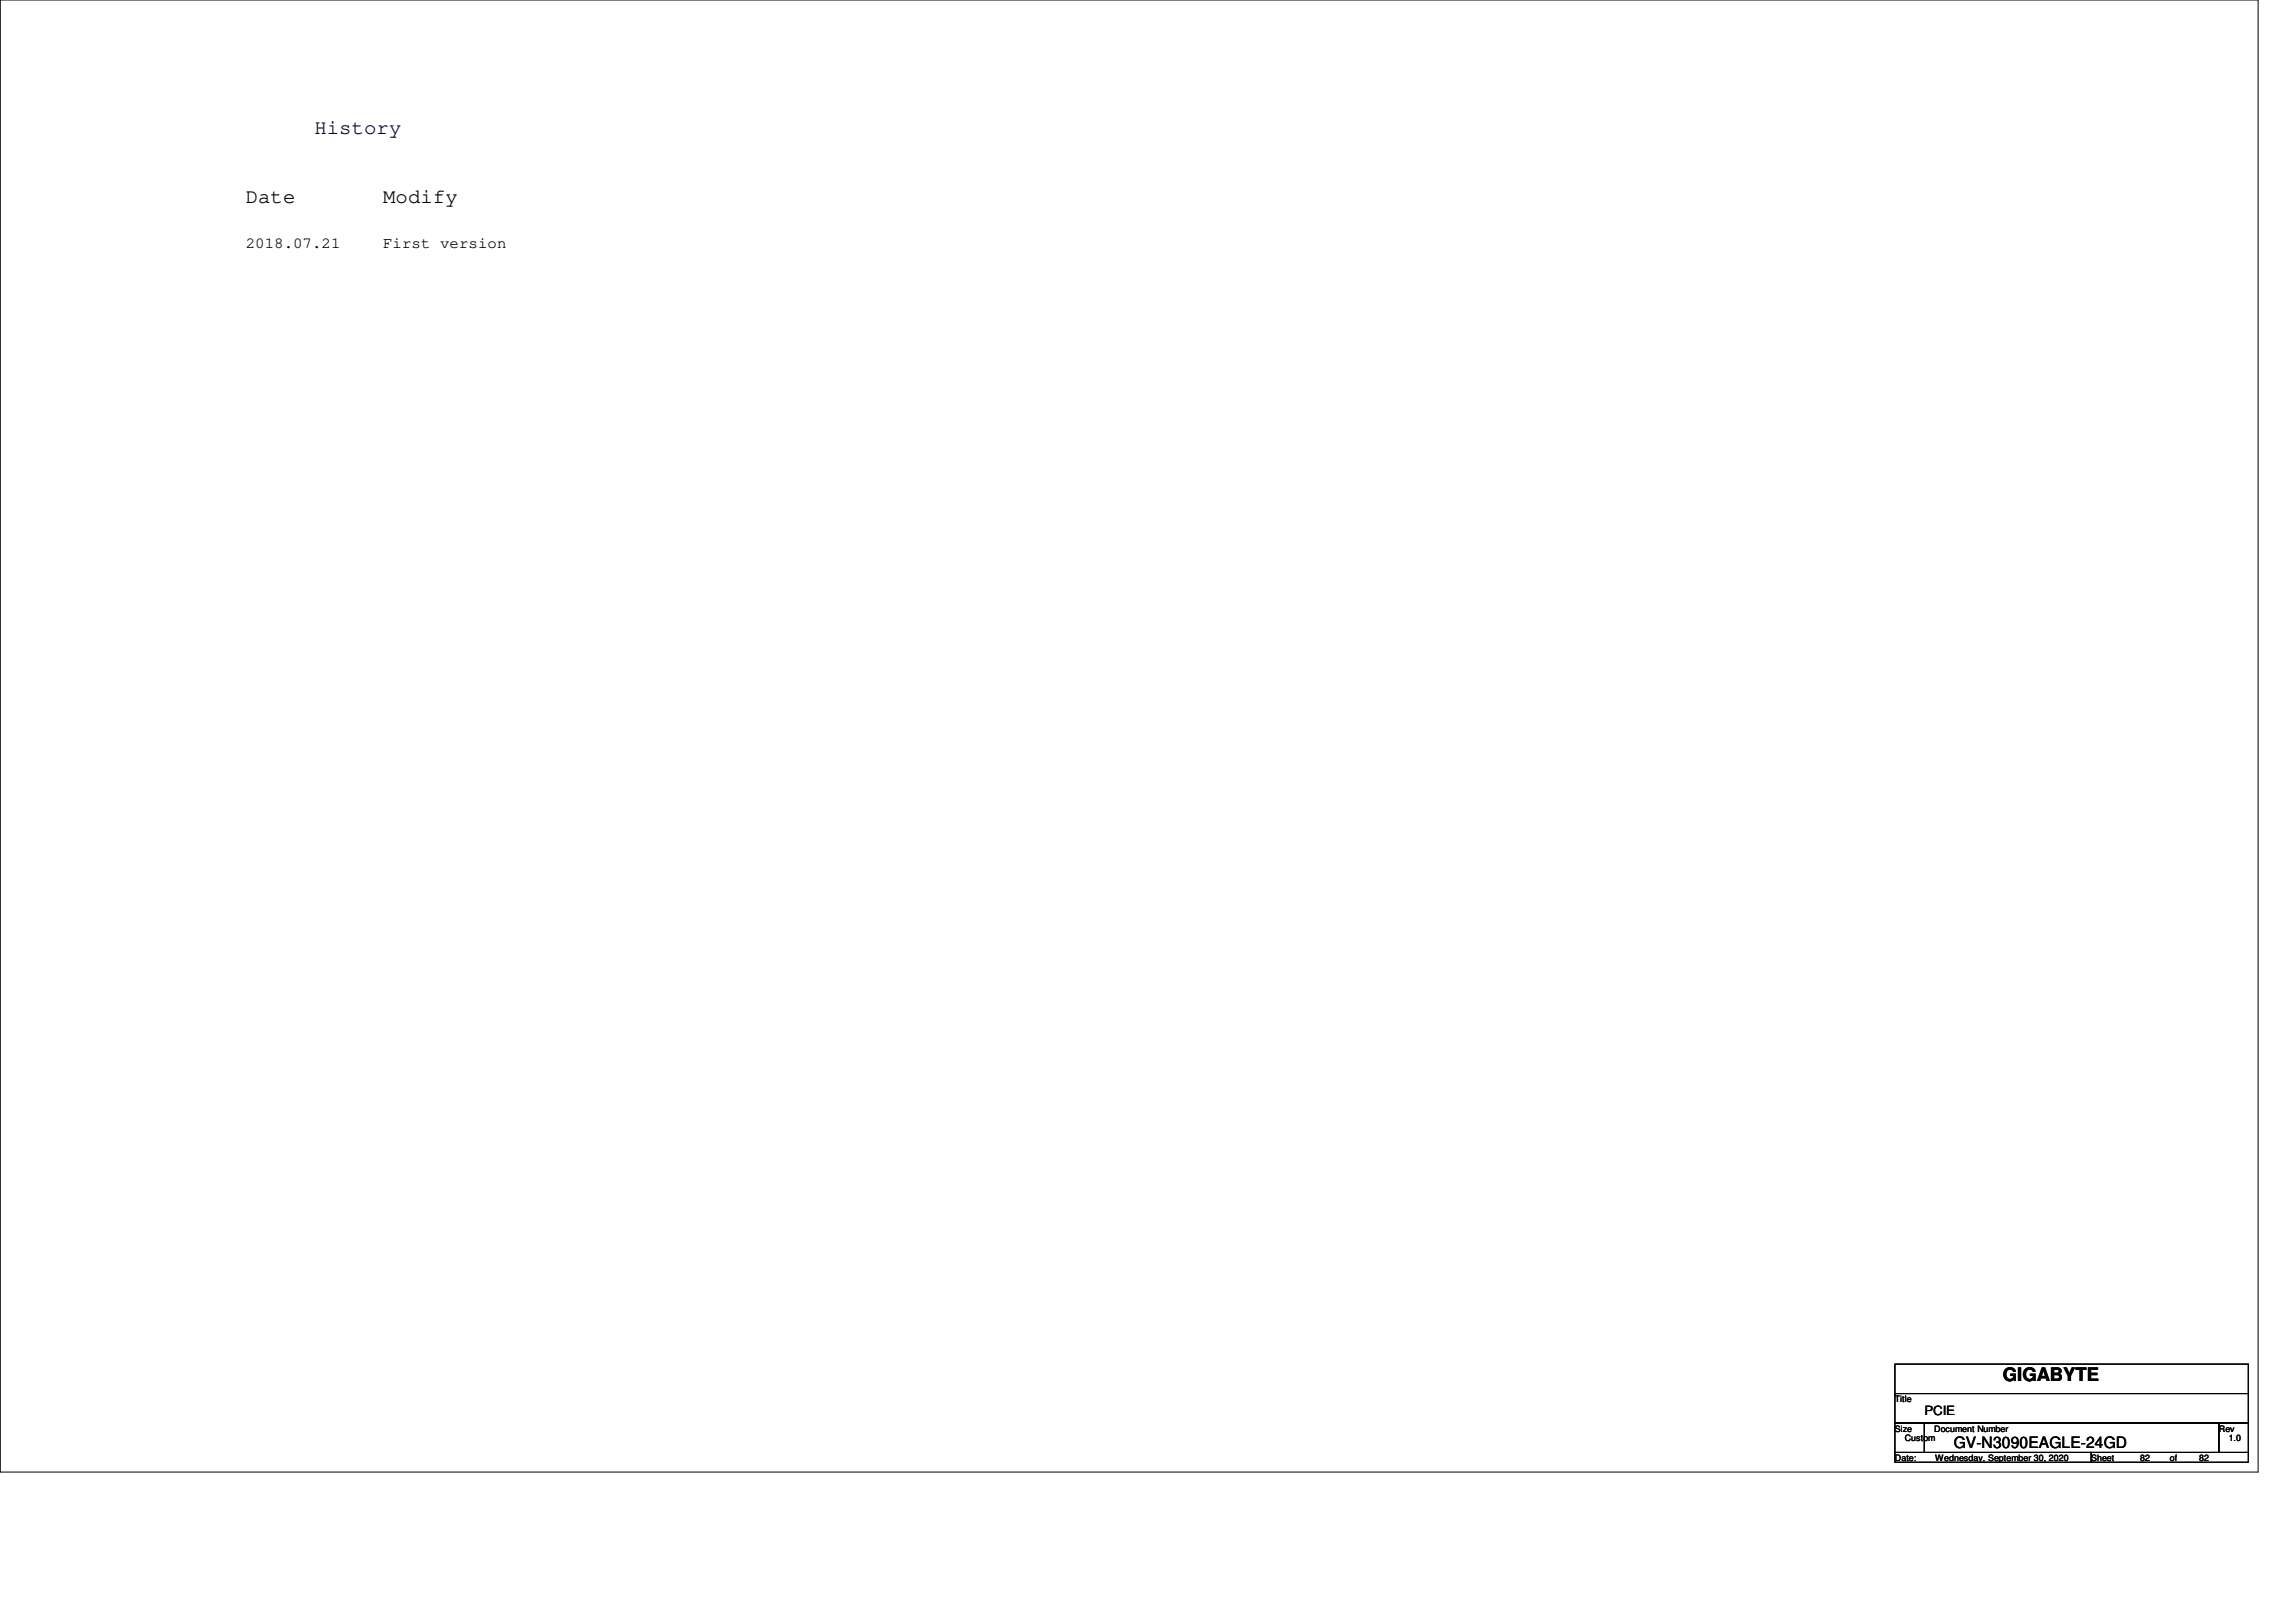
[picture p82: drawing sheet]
<svg xmlns="http://www.w3.org/2000/svg" width="297mm" height="210mm" viewBox="0 0 297 210" stroke-linecap="round" stroke-linejoin="round" font-family="sans-serif">
<defs><g id="words">
<text font-size="2.7" fill="#000040" x="40.7" y="17.4">History</text>
<g font-size="2.7">
<text x="31.8" y="26.3">Date</text>
<text x="49.6" y="26.3">Modify</text>
</g>
<text font-size="2.4" x="259.1" y="178.8">GIGABYTE</text>
<g font-size="2">
<text x="31.8" y="32">2018.07.21</text>
<text x="49.6" y="32">First version</text>
<text x="252.8" y="187.3">GV-N3090EAGLE-24GD</text>
</g>
<text font-size="1.7" x="249" y="183.1">PCIE</text>
<g font-size="1.1">
<text x="245.1" y="181.4">Title</text>
<text x="245.1" y="185.3">Size</text>
<text x="250.2" y="185.3">Document Number</text>
<text x="287.1" y="185.3">Rev</text>
<text x="245.1" y="189.1">Date:</text>
<text x="246.4" y="186.5">Custom</text>
<text x="250.4" y="189.1">Wednesday, September 30, 2020</text>
<text x="270.5" y="189.1">Sheet</text>
<text x="276.9" y="189.1">82</text>
<text x="280.7" y="189.1">of</text>
<text x="284.5" y="189.1">82</text>
<text x="288.3" y="186.5">1.0</text>
</g>
</g></defs>
<path d="M0 0h292.1v190.5h-292.1zM245.1 176.5h45.8v3.8h-45.8zM245.1 180.3h45.8v3.8h-45.8zM245.1 184.1h3.9v3.9h-3.9zM245.1 188h25.4v1.2h-25.4zM249 184.1h38.1v3.9h-38.1zM270.5 188h20.4v1.2h-20.4zM287.1 184.1h3.8v3.9h-3.8z" fill="none" stroke="#000" stroke-width=".13"/>
<use href="#words"/>
</svg>
